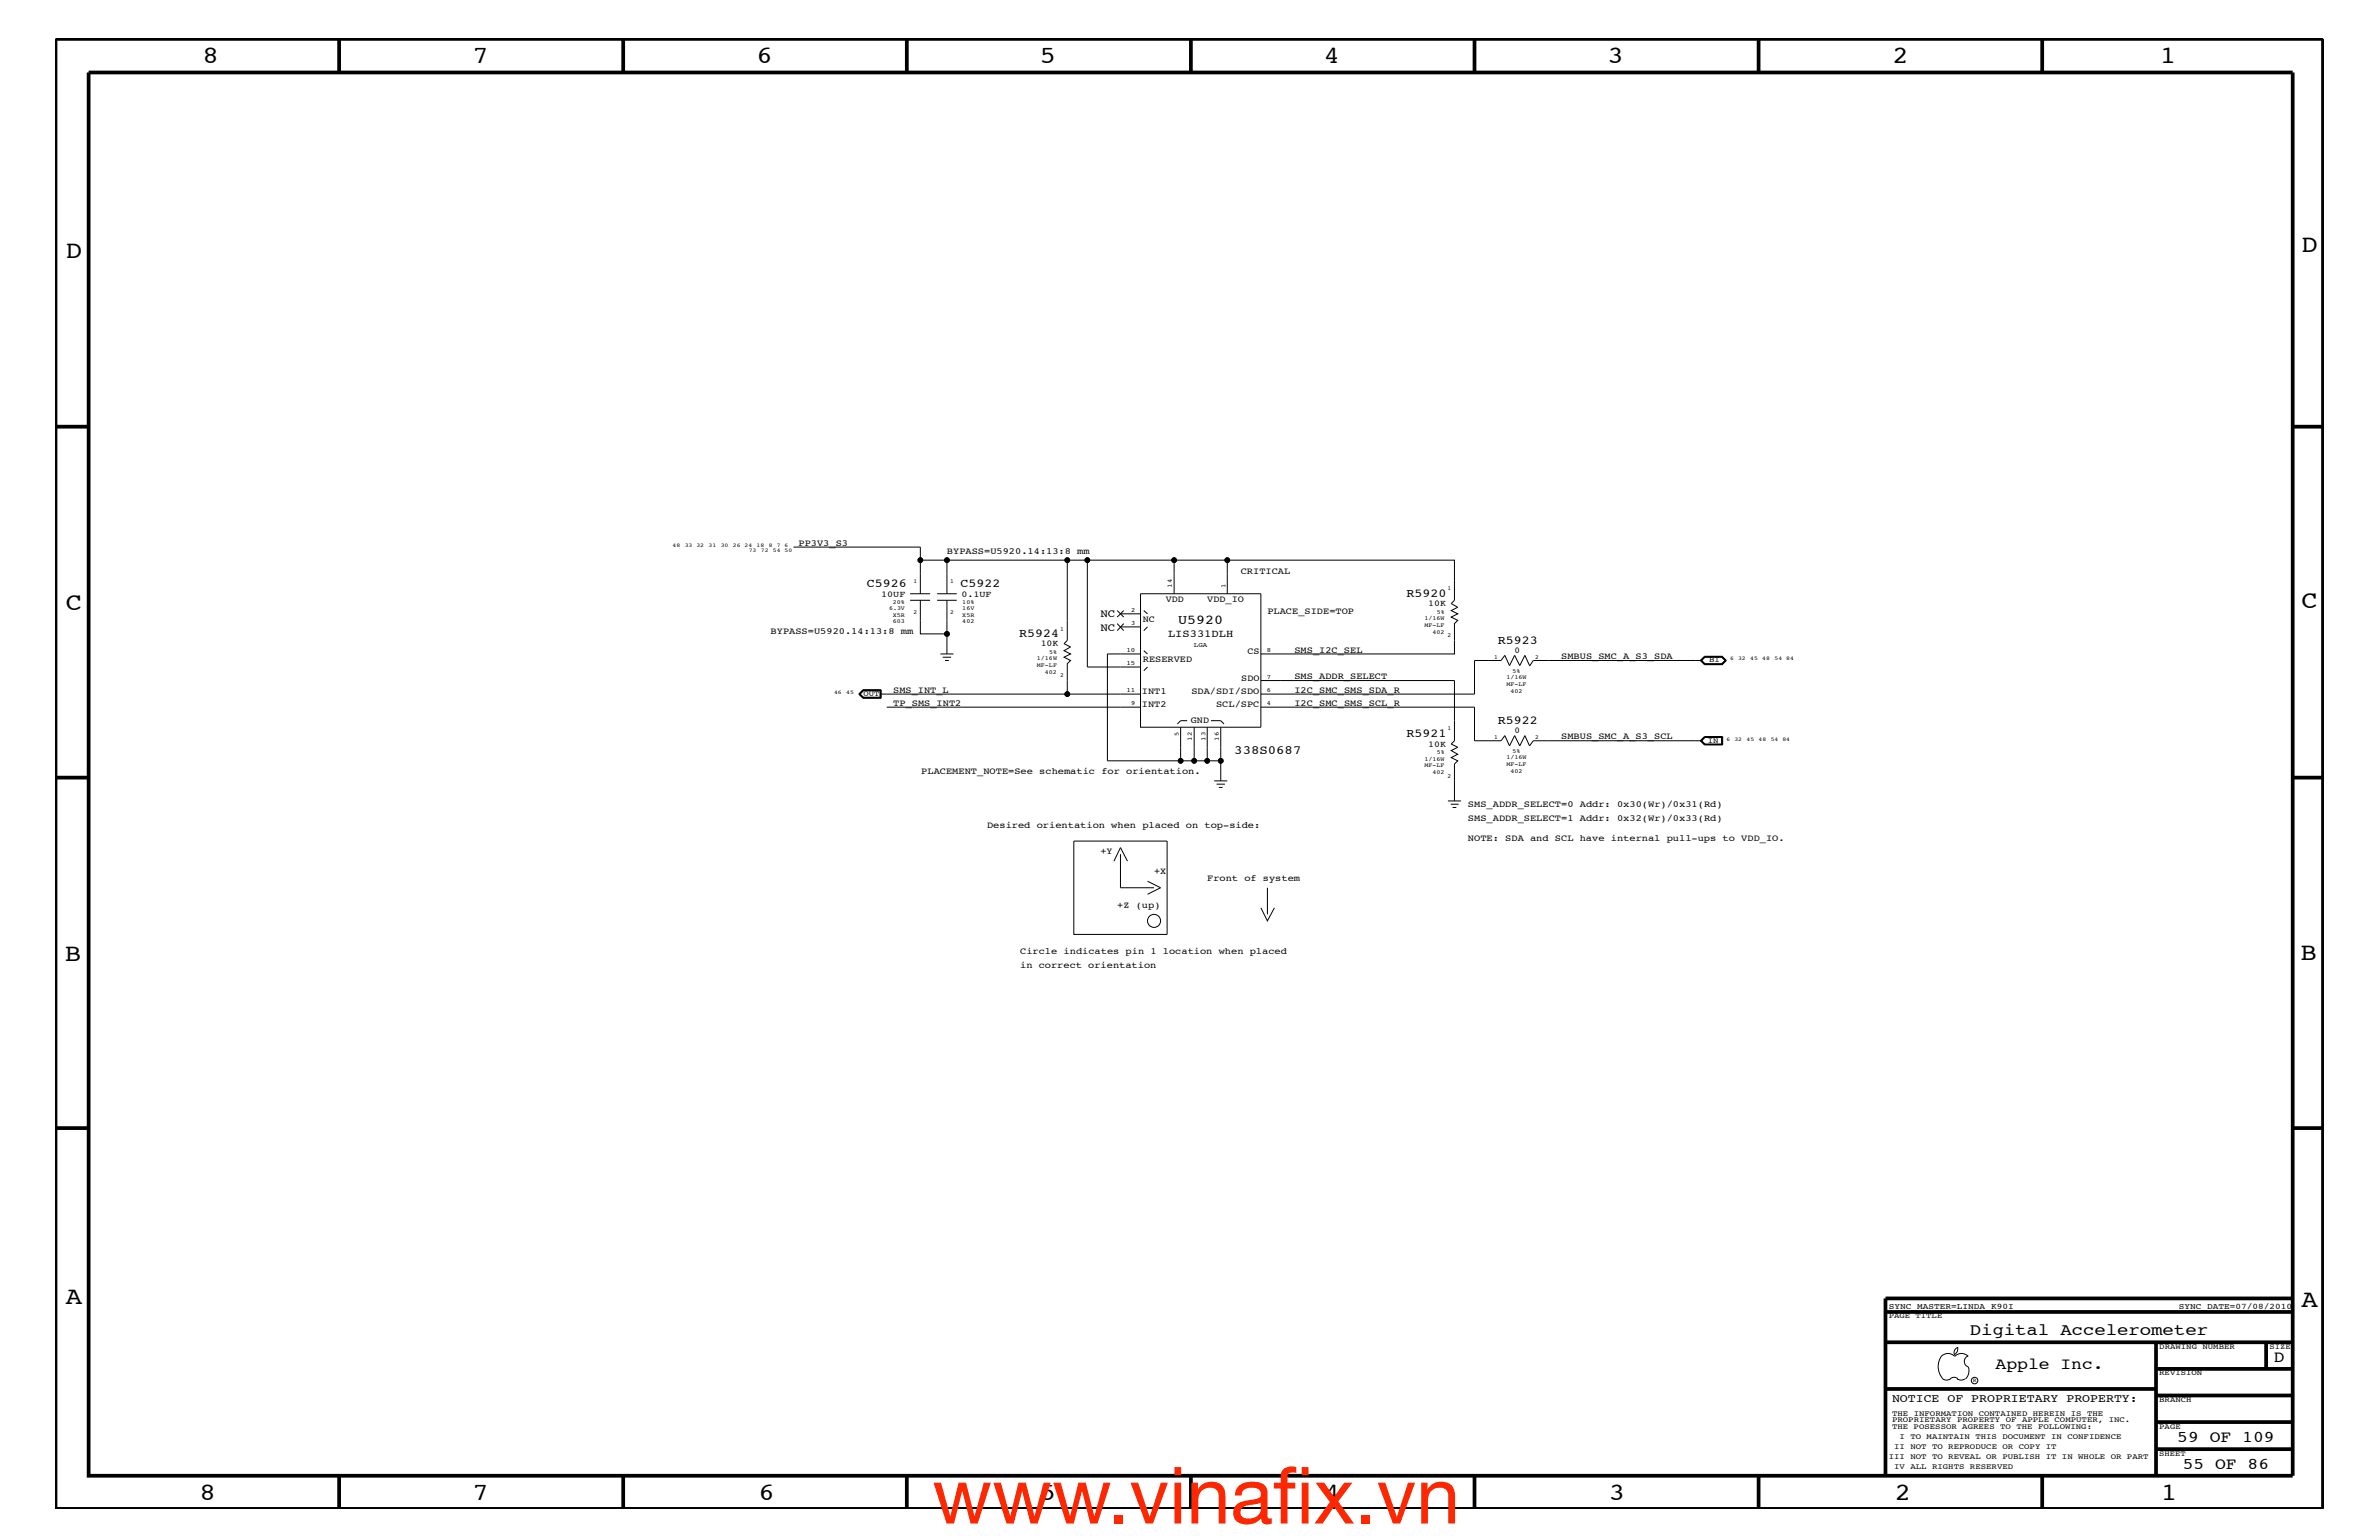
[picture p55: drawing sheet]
<svg xmlns="http://www.w3.org/2000/svg" width="432mm" height="279mm" viewBox="0 0 432 279" stroke-linecap="round" stroke-linejoin="round" font-family="sans-serif">
<defs><g id="words">
<g font-size="14.1" fill="#ff2600">
<text x="169.2" y="276.4">www.vinaf</text>
<text x="231" y="276.4">ix.vn</text>
</g>
<g font-size="4.5">
<text x="36.7" y="11.5">8</text>
<text x="85.8" y="11.5">7</text>
<text x="137.3" y="11.5">6</text>
<text x="188.7" y="11.5">5</text>
<text x="240.3" y="11.5">4</text>
<text x="291.8" y="11.5">3</text>
<text x="343.5" y="11.5">2</text>
<text x="392" y="11.5">1</text>
<text x="11.9" y="46.8">D</text>
<text x="417.7" y="45.7">D</text>
<text x="11.9" y="110.6">C</text>
<text x="417.7" y="110.3">C</text>
<text x="11.8" y="174.3">B</text>
<text x="417.6" y="174.2">B</text>
<text x="11.9" y="236.7">A</text>
<text x="417.7" y="237.1">A</text>
<text x="36.2" y="272.1">8</text>
<text x="85.8" y="272.1">7</text>
<text x="137.7" y="272.1">6</text>
<text x="188.7" y="272.1">5</text>
<text x="240.4" y="272.1">4</text>
<text x="292" y="272.1">3</text>
<text x="343.9" y="272.1">2</text>
<text x="392.2" y="272.1">1</text>
</g>
<g font-size="3">
<text x="357.5" y="242.3">Digital Accelerometer</text>
<text x="362.2" y="248.4">Apple Inc.</text>
<text x="412.7" y="247.1">D</text>
<text x="395.2" y="261.6">59 OF 109</text>
<text x="396.2" y="266.6">55 OF 86</text>
</g>
<text font-size="2.5" x="213.8" y="113.1">U5920</text>
<text font-size="2.3" x="224" y="136.8">338S0687</text>
<g font-size="2.2">
<text x="157.3" y="106.5">C5926</text>
<text x="174.3" y="106.5">C5922</text>
<text x="255.3" y="108.2">R5920</text>
<text x="185" y="115.5">R5924</text>
<text x="271.9" y="116.8">R5923</text>
<text x="271.9" y="131.3">R5922</text>
<text x="255.3" y="133.6">R5921</text>
</g>
<text font-size="2.1" x="343.4" y="254.4">NOTICE OF PROPRIETARY PROPERTY:</text>
<g font-size="2">
<text x="199.7" y="112">NC</text>
<text x="199.7" y="114.4">NC</text>
</g>
<text font-size="1.9" x="212" y="115.6">LIS331DLH</text>
<g font-size="1.7">
<text x="144.9" y="99">PP3V3_S3</text>
<text x="171.9" y="100.4">BYPASS=U5920.14:13:8 mm</text>
<text x="225.2" y="104.1">CRITICAL</text>
<text x="207.4" y="112.9">NC</text>
<text x="211.6" y="109.2">VDD</text>
<text x="219.1" y="109.2">VDD_IO</text>
<text x="230" y="111.4">PLACE_SIDE=TOP</text>
<text x="139.9" y="115">BYPASS=U5920.14:13:8 mm</text>
<text x="226.4" y="118.6">CS</text>
<text x="234.9" y="118.4">SMS_I2C_SEL</text>
<text x="283.4" y="119.6">SMBUS_SMC_A_S3_SDA</text>
<text x="162.1" y="125.7">SMS_INT_L</text>
<text x="207.3" y="125.9">INT1</text>
<text x="207.4" y="120.2">RESERVED</text>
<text x="216.2" y="125.9">SDA/SDI/SDO</text>
<text x="225.3" y="123.5">SDO</text>
<text x="234.9" y="123.2">SMS_ADDR_SELECT</text>
<text x="234.9" y="125.7">I2C_SMC_SMS_SDA_R</text>
<text x="162.1" y="128">TP_SMS_INT2</text>
<text x="207.3" y="128.3">INT2</text>
<text x="216.2" y="131.1">GND</text>
<text x="220.7" y="128.3">SCL/SPC</text>
<text x="234.9" y="128">I2C_SMC_SMS_SCL_R</text>
<text x="283.4" y="134.1">SMBUS_SMC_A_S3_SCL</text>
<text x="167.2" y="140.4">PLACEMENT_NOTE=See schematic for orientation.</text>
<text x="266.4" y="149">SMS_ADDR_SELECT=1 Addr: 0x32(Wr)/0x33(Rd)</text>
<text x="266.4" y="146.5">SMS_ADDR_SELECT=0 Addr: 0x30(Wr)/0x31(Rd)</text>
<text x="179.2" y="150.1">Desired orientation when placed on top-side:</text>
<text x="199.7" y="155">+Y</text>
<text x="266.4" y="152.6">NOTE: SDA and SCL have internal pull-ups to VDD_IO.</text>
<text x="209.5" y="158.6">+X</text>
<text x="219.1" y="159.9">Front of system</text>
<text x="202.8" y="164.7">+Z (up)</text>
<text x="185.2" y="173.2">Circle indicates pin 1 location when placed</text>
<text x="185.2" y="175.6">in correct orientation</text>
</g>
<g font-size="1.6">
<text x="159.9" y="108.3">10UF</text>
<text x="174.5" y="108.3">0.1UF</text>
<text x="259.2" y="110">10K</text>
<text x="188.9" y="117.3">10K</text>
<text x="274.9" y="118.5">0</text>
<text x="259.2" y="135.5">10K</text>
<text x="274.9" y="133">0</text>
</g>
<g font-size="1.5">
<text x="342.8" y="237.4">SYNC_MASTER=LINDA_K90I</text>
<text x="395.5" y="237.4">SYNC_DATE=07/08/2010</text>
</g>
<g font-size="1.4">
<text x="310.2" y="120.2">BI</text>
<text x="156.7" y="126.3">OUT</text>
<text x="310" y="134.7">IN</text>
<text x="342.8" y="239.2">PAGE TITLE</text>
<text x="391.9" y="244.7">DRAWING NUMBER</text>
<text x="411.9" y="244.7">SIZE</text>
<text x="391.9" y="249.5">REVISION</text>
<text x="343.4" y="256.8">THE INFORMATION CONTAINED HEREIN IS THE</text>
<text x="391.9" y="254.4">BRANCH</text>
<text x="343.4" y="259.3">THE POSESSOR AGREES TO THE FOLLOWING:</text>
<text x="343.4" y="258">PROPRIETARY PROPERTY OF APPLE COMPUTER, INC.</text>
<text x="343.8" y="262.9">II NOT TO REPRODUCE OR COPY IT</text>
<text x="344.8" y="261.1">I TO MAINTAIN THIS DOCUMENT IN CONFIDENCE</text>
<text x="391.9" y="259.3">PAGE</text>
<text x="342.8" y="264.7">III NOT TO REVEAL OR PUBLISH IT IN WHOLE OR PART</text>
<text x="343.8" y="266.6">IV ALL RIGHTS RESERVED</text>
<text x="391.9" y="264.1">SHEET</text>
</g>
<g font-size="1.2">
<text x="212.7" y="106.6" transform="rotate(-90 212.7 106.6)">14</text>
<text x="222.4" y="106.6" transform="rotate(-90 222.4 106.6)">1</text>
<text x="205.3" y="111">2</text>
<text x="205.3" y="113.4">3</text>
<text x="204.5" y="118.2">10</text>
<text x="216.7" y="117.4">LGA</text>
<text x="230" y="118.2">8</text>
<text x="204.5" y="125.5">11</text>
<text x="204.5" y="120.7">15</text>
<text x="230" y="125.5">6</text>
<text x="230" y="123.1">7</text>
<text x="205.3" y="128">9</text>
<text x="230" y="128">4</text>
<text x="214" y="133.5" transform="rotate(-90 214 133.5)">5</text>
<text x="216.3" y="134.4" transform="rotate(-90 216.3 134.4)">12</text>
<text x="218.8" y="134.4" transform="rotate(-90 218.8 134.4)">13</text>
<text x="221.2" y="134.4" transform="rotate(-90 221.2 134.4)">16</text>
</g>
<g font-size="1.1">
<text x="165.8" y="105.9">1</text>
<text x="172.5" y="105.9">1</text>
<text x="262.7" y="107.1">1</text>
<text x="161.4" y="110.6">6.3V</text>
<text x="162.1" y="113.1">603</text>
<text x="162.1" y="111.9">X5R</text>
<text x="162.1" y="109.5">20%</text>
<text x="165.8" y="111.4">2</text>
<text x="172.5" y="111.4">2</text>
<text x="174.7" y="113.1">402</text>
<text x="174.7" y="110.6">16V</text>
<text x="174.7" y="109.5">10%</text>
<text x="174.7" y="111.9">X5R</text>
<text x="258.6" y="112.6">1/16W</text>
<text x="258.6" y="113.7">MF-LF</text>
<text x="260.8" y="111.4">5%</text>
<text x="188.2" y="119.8">1/16W</text>
<text x="190.4" y="118.6">5%</text>
<text x="192.4" y="114.4">1</text>
<text x="260" y="115">402</text>
<text x="262.7" y="115.6">2</text>
<text x="271.2" y="119.5">1</text>
<text x="278.6" y="119.5">2</text>
<text x="188.2" y="121">MF-LF</text>
<text x="189.7" y="122.3">402</text>
<text x="192.4" y="122.9">2</text>
<text x="273.4" y="123.2">1/16W</text>
<text x="273.4" y="124.4">MF-LF</text>
<text x="274.2" y="125.7">402</text>
<text x="274.5" y="122">5%</text>
<text x="260.8" y="136.8">5%</text>
<text x="262.7" y="132.5">1</text>
<text x="271.2" y="134.1">1</text>
<text x="273.4" y="137.8">1/16W</text>
<text x="274.5" y="136.6">5%</text>
<text x="278.6" y="134.1">2</text>
<text x="258.6" y="138">1/16W</text>
<text x="258.6" y="139.2">MF-LF</text>
<text x="260" y="140.4">402</text>
<text x="262.7" y="141.1">2</text>
<text x="273.4" y="139">MF-LF</text>
<text x="274.2" y="140.2">402</text>
</g>
<g font-size="1">
<text x="122.1" y="99.3">48</text>
<text x="124.3" y="99.3">33 32</text>
<text x="128.6" y="99.3">31</text>
<text x="130.8" y="99.3">30</text>
<text x="133" y="99.3">26 24</text>
<text x="135.9" y="100.1">73</text>
<text x="137.3" y="99.3">18</text>
<text x="138.1" y="100.1">72</text>
<text x="139.5" y="99.3">8</text>
<text x="140.3" y="100.1">54 50</text>
<text x="141" y="99.3">7</text>
<text x="142.4" y="99.3">6</text>
<text x="314" y="119.8">6</text>
<text x="315.5" y="119.8">32</text>
<text x="317.7" y="119.8">45</text>
<text x="319.9" y="119.8">48</text>
<text x="322.1" y="119.8">54 84</text>
<text x="151.4" y="125.9">46</text>
<text x="153.6" y="125.9">45</text>
<text x="313.4" y="134.4">6</text>
<text x="314.8" y="134.4">32</text>
<text x="317" y="134.4">45</text>
<text x="319.2" y="134.4">48</text>
<text x="321.4" y="134.4">54 84</text>
<text x="358.1" y="250.7">R</text>
</g>
</g></defs>
<g fill="none" stroke="#000" stroke-width=".18">
<path d="M144 99.3h23v8.4M165.2 107.7h3.6M165.2 108.9h3.6M167 108.9v6.1h4.9M167 101.6h26.7M170.1 107.7h3.6M170.1 108.9h3.6M170.7 118.6h2.4M171.1 119.2h1.5M171.5 119.8h.7M171.9 101.6v6.1M171.9 108.9v9.7"/>
<path d="M193.7 101.6v14.6l-.6 .6 1.2 .6-1.2 .7 1.2 .5-1.2 .6 1.2 .6-.6 .6v5.5M193.7 101.6h3.7v19.4h9.6M197.4 101.6h15.7M202.8 110.8l1.2 1.2M202.8 113.1l1.2 1.3M203.4 111.4h3.6M203.4 113.7h3.6M204 110.8l-1.2 1.2M204 113.1l-1.2 1.3M207 107.7h21.9v24.2h-21.9zM207 118.6h-6v19.4h13.3M207.6 110.8l.7 .6"/>
<path d="M207.6 118.1l.7 .5M208.3 113.7l-.7 .7M213.1 101.6h9.7v6.1M213.1 101.6v6.1M222.8 101.6h41.2v7.3l-.6 .6 1.2 .7-1.2 .6 1.2 .6-1.2 .6 1.2 .6-.6 .5v5.5h-35.1M308.6 119.8l.8-.7h3.2l.8 .7-.8 .8h-3.2zM308.9 119.8l.6-.6h3l.6 .6-.6 .6h-3zM308.9 119.8h-30.6l-.7 1M309.5 119.2h3l.7 .6-.7 .7h-3M309.5 119.2h3l.8 .6-.8 .7h-3M309.5 119.2l-.8 .6 .8 .7M309.5 119.2l-.7 .6 .7 .7"/>
<path d="M155.9 125.9l.7-.7h3.3v1.5h-3.3zM156.6 125.2l-.6 .7 .6 .7h3.3v-1.4M156.7 125.3h3.1v1.2h-3.1l-.7-.6zM159.8 125.3h-3.1l-.6 .6 .6 .6M159.8 125.9h47.2M161 128.3h46M208.3 121l-.7 .7M214.3 131.9v6.1h2.4M215.5 130.8h-1.2l-.6 .5M216.7 131.9v6.1h2.4v-6.1M219.1 138h2.5M219.8 130.8h1.8l.6 .5"/>
<path d="M221.6 131.9v9.8M228.9 123.5h35.1v10.9l-.6 .6 1.2 .6-1.2 .6 1.2 .6-1.2 .6 1.2 .6-.6 .6v6.7M228.9 128.3h38.7v6.1h4.9l.6-.9 .9 1.8 .9-1.8 .9 1.8 1-1.8 .8 1.8 .7-.9h30.6M277.6 120.8l-.8-1.9-1 1.9-.9-1.9-.9 1.9-.9-1.9-.6 .9h-4.9v6.1h-38.7M308.6 134.4l.8-.8h3.3v1.6h-3.3zM309.5 133.7l-.8 .7 .8 .7M309.5 133.7h3.1v1.4h-3.1M309.5 133.7l-.7 .7 .7 .7M312.5 133.8h-3l-.6 .6 .6 .6h3M312.5 133.7v1.4M194.9 152.6h16.9v16.9h-16.9zM202.2 156.2l1.2-2.4 1.2 2.4"/>
<path d="M203.4 155v6.1h6.1M208.3 159.9l2.4 1.2-2.4 1.1M220.4 141.7h2.4M220.8 142.3h1.5M221.2 142.9h.7M262.8 145.3h2.4M263.3 145.9h1.5M263.7 146.5h.6M228.9 164.7l1.1 2.4 1.3-2.4M230 161.1v4.8M352.3 246.1a1.69 1.69 0 0 1 2.5 0 1.72 1.72 0 0 1 2.4 0M352.4 246a3.2 3.2 0 0 0 .4 4.3l.8 .1 .4-.2"/>
<path d="M354 250.2l.7-.3 .7 .3M355.2 250.2l.7 .2 .7-.2M355.3 244.4v.3a1.18 1.18 0 0 1-.6 1.1M355.4 244.4a.99 .99 0 0 0-.6 1.4M357.2 246a1.04 1.04 0 0 0-.7 1 1.04 1.04 0 0 0 .7 1M357.3 248l.1 .7a2.11 2.11 0 0 1-.6 1.5"/>
<circle cx="167" cy="101.6" r=".42"/>
<circle cx="171.9" cy="101.6" r=".42"/>
<circle cx="171.9" cy="115" r=".42"/>
<circle cx="193.7" cy="101.6" r=".42"/>
<circle cx="197.4" cy="101.6" r=".42"/>
<circle cx="213.1" cy="101.6" r=".42"/>
<circle cx="222.8" cy="101.6" r=".42"/>
<circle cx="193.7" cy="125.9" r=".42"/>
<circle cx="214.3" cy="138" r=".42"/>
<circle cx="216.7" cy="138" r=".42"/>
<circle cx="219.1" cy="138" r=".42"/>
<circle cx="221.6" cy="138" r=".42"/>
<circle cx="209.5" cy="167.1" r="1.19"/>
<circle cx="358.4" cy="250.5" r=".59"/>
</g>
<g fill="none" stroke="#000" stroke-width=".68" stroke-linecap="butt">
<path d="M10.1 7.1h411.5v266.7h-411.5zM16.1 13.2h400v254.5h-400zM61.6 7.1v6.1M113.1 7.1v6.1M164.6 7.1v6.1M216.2 7.1v6.1M267.6 7.1v6.1M319.2 7.1v6.1M370.7 7.1v6.1M10.1 77.4h6M416.1 77.4h5.5M10.1 141.1h6"/>
<path d="M416.1 141.1h5.5M10.1 204.7h6M416.1 204.7h5.5M342.2 238h73.9M416.1 235.6h-73.9v32.1M342.2 243.5h73.9M342.2 252h49.1M391.3 243.5v24.2M391.3 258h24.8M391.3 253.2h24.8M391.3 248.4h24.8M411.3 243.5v4.9"/>
<path d="M61.6 267.7v6.1M113.1 267.7v6.1M164.6 267.7v6.1M216.2 268v5.8M267.6 267.7v6.1M319.2 267.7v6.1M370.7 267.7v6.1M391.3 262.9h24.8"/>
</g>
<g fill="#000">
<circle cx="167" cy="101.6" r=".42"/>
<circle cx="171.9" cy="115" r=".42"/>
<circle cx="171.9" cy="101.6" r=".42"/>
<circle cx="193.7" cy="101.6" r=".42"/>
<circle cx="197.4" cy="101.6" r=".42"/>
<circle cx="213.1" cy="101.6" r=".42"/>
<circle cx="222.8" cy="101.6" r=".42"/>
<circle cx="193.7" cy="125.9" r=".42"/>
<circle cx="214.3" cy="138" r=".42"/>
<circle cx="216.7" cy="138" r=".42"/>
<circle cx="219.1" cy="138" r=".42"/>
<circle cx="221.6" cy="138" r=".42"/>
</g>
<use href="#words"/>
</svg>
